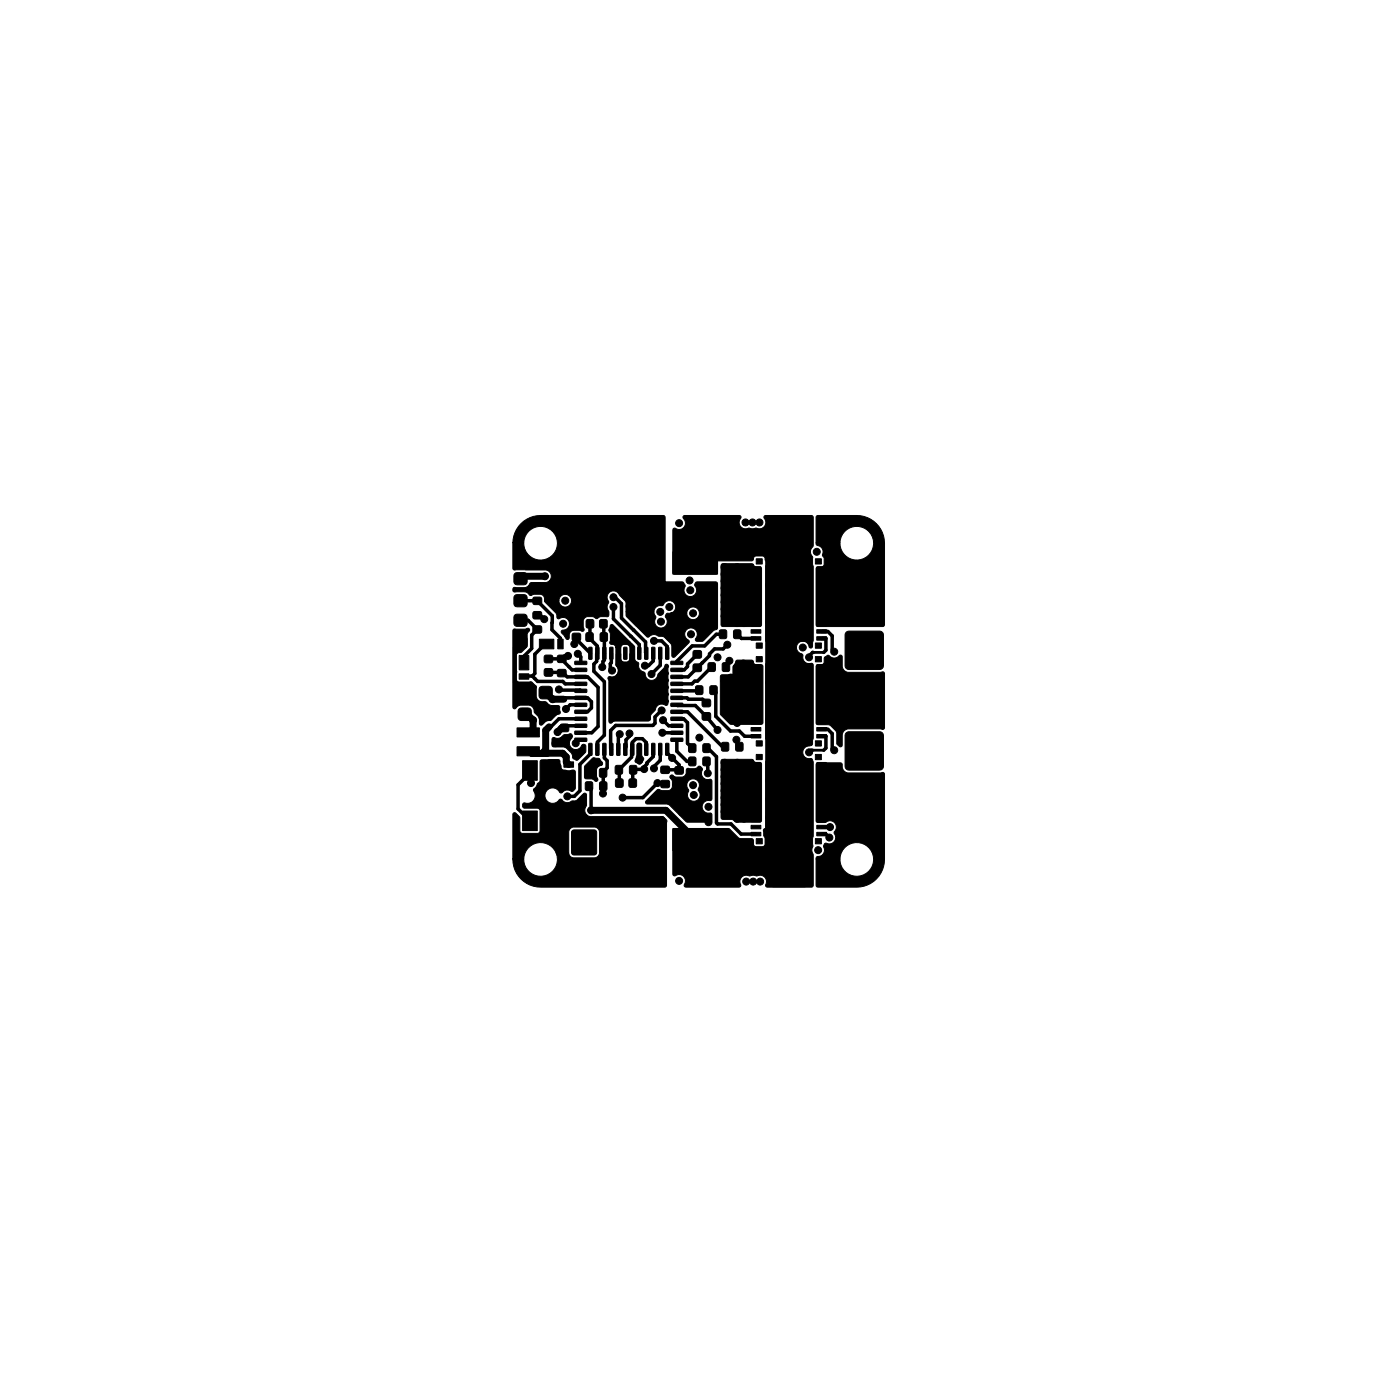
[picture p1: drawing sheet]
<svg xmlns="http://www.w3.org/2000/svg" width="100mm" height="100mm" viewBox="0 0 100 100" stroke-linecap="round" stroke-linejoin="round" font-family="sans-serif">
<g fill="#000" stroke="#000" stroke-width=".07">
<path d="M43.2 39.5h3.1v1.6h-3.1zM37.3 37.5l.6-.5 .8-.1h8.8l.1 4.7 1.3 .1 .1 .2v.5l.1 .2a.45 .45 0 0 0 .5 0 .45 .45 0 0 0 .3-.3l-.2-.4 .1-.2 1.4-.1 .1 .1v3.3l-.2 .1-.8 .8h-.5v-.2a.45 .45 0 0 0-.3-.8 .45 .45 0 0 0-.4 .2 .45 .45 0 0 0 0 .5l.2 .2v.2l-1.1 1-.1-.1v-.7l-.1-.1-.5-.5-.3-.1a.51 .51 0 0 0-.7 .1h-.2l-1.5-1.5v-.3h2l.1 .4a.46 .46 0 0 0 .1 .6 .46 .46 0 0 0 .7 0 .46 .46 0 0 0-.1-.7l.2-.2h1.3a.46 .46 0 0 0 .5 .4 .46 .46 0 0 0 .5-.4l-.1-.3-.3-.2a.46 .46 0 0 0-.6 .5h-1.1l.3-.2 .1-.3-.1-.2-.3-.2a.5 .5 0 0 0-.6 .3l-.4 .1-.2 .4h-2l-.1-.8-.5-.6-.4-.1-.2 .1-.1 .2 .1 .5-.2 .3 .2 .4v.3l-.7 .1a.38 .38 0 0 1-.5-.1 .5 .5 0 0 0-.7 .3l.1 .7-.1 .1-.2-.1a.63 .63 0 0 0-.7 .2l-.1 .3a.18 .18 0 0 1-.1 .1 .18 .18 0 0 1-.2-.1l-.2-.4 .3-.1a.45 .45 0 0 0 .2-.6 .45 .45 0 0 0-.6-.3 .19 .19 0 0 1-.2 0 .19 .19 0 0 1-.1-.2l-.8-1h1l.1 .2 .2 .2h.3a.45 .45 0 0 0 .3-.6 .45 .45 0 0 0-.6-.2l-.2 .1-.1 .3h-1l-.1-.3-.2-.2-.8 .1-.3-.2h-.7a.17 .17 0 0 1-.2-.2 .17 .17 0 0 1 .2-.2h.7l.4-.3h1.1l.3-.2 .1-.2-.1-.3-.3-.2h-2.4v-2l.8 .1a1.21 1.21 0 0 0 1.7 1.1 1.21 1.21 0 0 0 .2-2.1 1.21 1.21 0 0 0-1.9 .7v.2h-.8l.1-.7zM48.2 39.5h3.1v1.6h-3.1zM48.9 36.9h4a.27 .27 0 0 1 0 .4 .45 .45 0 0 0 .6 .5h.7a.47 .47 0 0 0 .5-.2 .47 .47 0 0 0 0-.6l.1-.1h3.3l.1 .1v2l-.2 .5 .2 .4v.6v5.3l-.1 .5a.2 .2 0 0 1-.2 0 .2 .2 0 0 1-.1-.2l-.3-.2-.4 .1a.48 .48 0 0 0-.1 .5 .48 .48 0 0 0 .4 .3 .53 .53 0 0 0 .7 .7l.1 .1v5.2l-.1 .5-.2 .1a.45 .45 0 0 0-.5 .4 .45 .45 0 0 0 .4 .5 .25 .25 0 0 1 .3 0 .25 .25 0 0 1 .1 .2v5.3l-.1 1 .1 .4v2.2l-3.3 .1-.1-.2 .1-.2a.45 .45 0 0 0-.7-.4l-.9-.1-.2 .1a.68 .68 0 0 0-.1 .7l-3.9 .1-.1-.2 .1-.2-.1-.3-.2-.2h-.3a.24 .24 0 0 1-.3 0v-3.2v-.1h3.9l.8 .7h1l.1 .5 .6 .1 .2-.2-.2-1 .2-.1v-19.2l-.1-.2-.1-.1h-.5l-.3 .3h-2.5v.9l-.1 .1h-3v-3.2l.1-.1a.47 .47 0 0 0 .5 .1 .47 .47 0 0 0 .3-.4l-.2-.5zM54.1 40h.5v.4h-.5zM55.2 37l.1-.1h2.3l.1 .1 .1 .2v2.2l-.1 .2-.1 .1h-2.3l-.1-.1-.1-.2v-2.2zM58.3 40h.5v.4h-.5zM58.4 36.9h2.9a1.98 1.98 0 0 1 2 2v5.8l-.1 .1h-4.7h-.1v-4.1l.1-.1h.4l.1-.2v-.4l-.1-.2a.58 .58 0 0 0-.1-.6l-.4-.2v-.2h1.7a1.21 1.21 0 0 0 1.7 1.2 1.21 1.21 0 0 0 .3-2.1 1.21 1.21 0 0 0-2 .7v.2h-1.7zM36.8 45.6l.2-.1 .7 .1v.1v.6l-.2 .1-.7-.1v-.1zM36.8 44h.2h.7v.2v.6h-.2h-.7v-.2zM36.8 42.6h.2h.7v.2v.6h-.2h-.7v-.2zM36.8 41h.2h.7v.2v.6l-.2 .1-.7-.1v-.2z"/>
<path d="M37 52.1h1.6v.6h-1.6zM37 53.4h1.6v.7h-1.6zM37.1 50.7h.2h.7v.2v.6l-.2 .1-.7-.1v-.2zM37.1 49.2l.2-.1 .7 .1v.1v.6l-.2 .1-.7-.1v-.1zM37.4 54.4h1.1v1.4h-1.1zM37.4 58h1.1v1.4h-1.1zM37.2 48.2h.6v.4h-.6zM37.2 46.9h.6v1h-.6zM36.7 45.1l.8-.1a.19 .19 0 0 1 .3 0 .19 .19 0 0 1-.1 .3v1l-.4 .4-.3 .1v1.8l.1 .2h1l.3 .3v.7a.49 .49 0 0 0 .6 .4l.4 .3h.6l.1 .4a.19 .19 0 0 1-.2 .2l-.5 .4-.2 .1-.5 .3-.1-.5-.4-.4a.43 .43 0 0 0-.4-.5h-.6a.37 .37 0 0 1-.5 .2zM38.2 42.8h.5v.4h-.5zM38.2 41.7h.5v.5h-.5zM38.2 44.8h.5v.5h-.5z"/>
<path d="M38.2 43.8h.5v.5h-.5zM38.9 58h1v1.4h-1zM38.9 54.4h1v1.4h-1zM38.6 49.2l.2-.1 .7 .1v.1v.6l-.2 .1-.7-.1v-.1zM38.6 50.7h.2h.7v.2v.6l-.2 .1-.7-.1v-.2zM39 46.9h.5v.5h-.5zM39 47.9h.5v.5h-.5zM38.6 45.7h1v.7h-1zM38.7 54.4h1.2h.2l.1 .4a.26 .26 0 0 0 .3 .3h.5l.2 .1v1.2a.3 .3 0 0 1-.5 .1l-.4 .1a.15 .15 0 0 1-.2 .2 .15 .15 0 0 1-.1-.2 .56 .56 0 0 0-.8 0 .56 .56 0 0 0 0 .8 .56 .56 0 0 0 .9-.2l.3 .2h.3l.5-.1 .5-.5a.13 .13 0 0 1 .2 0 .13 .13 0 0 1 .1 .1v.7l-.1 .5 .1 .2 .2 .1h5.2l.3 .3v4.7l-9 .1a1.97 1.97 0 0 1-2-2h.8a1.2 1.2 0 0 0 1.4 1.2 1.2 1.2 0 0 0 .9-1.7h.9l.1 .2 .2 .2 1.7-.1 .2-.3-.1-1.7-.2-.1-1.7 .1-.2 .2v1.5h-.9a1.21 1.21 0 0 0-1.3-.7 1.21 1.21 0 0 0-1 1.2h-.8v-3.3h.2l.3 .3 .1 1.1h1.2l.2-.1v-1.5l-.2-.2h-1a.21 .21 0 0 1-.1-.2 .21 .21 0 0 1 .2-.1 .55 .55 0 0 0 .6-.2 .55 .55 0 0 0 0-.7v-.1l.4-.6zM39.9 45.7h.4v.7h-.4zM40.4 54.5h.6v.4h-.6zM40.4 55.2h.6v1h-.6z"/>
<path d="M39.9 46.9h.6v.5h-.6zM39.9 47.9h.6v.5h-.6zM40.1 51.9h.6v.4h-.6zM40.1 52.8h.6v.5h-.6zM39.5 52.8h.5l.4-.2h.2a.21 .21 0 0 1 .3-.1 .21 .21 0 0 1 0 .3 .47 .47 0 0 0 .1 .8 .47 .47 0 0 0 .7-.3h.2v.5l-.5 .6a.43 .43 0 0 1-.5-.5l-.4-.4-.9-.1zM41 59.4h1.6v1.7h-1.6zM41 45.4h.5v.4h-.5zM41 44.4h.5v.5h-.5zM41.1 47.3h.9v.2l-.8 .1zM41.1 47.8h.9v.2l-.8 .1zM41.1 48.3h.9v.2l-.8 .1zM41.1 48.8h.9v.2l-.8 .1z"/>
<path d="M41.1 49.3h.9v.2l-.8 .1zM41.1 49.8h.9v.2l-.8 .1zM41.1 50.3h.9v.2l-.8 .1zM41.1 50.8h.9v.2l-.8 .1zM41.1 51.3h.9v.2l-.8 .1zM41.1 51.8h.9v.2l-.8 .1zM41.1 52.3h.9v.2l-.8 .1zM41.1 52.8h.9v.2l-.8 .1zM41.9 56h.5v.5h-.5zM42.1 53.2h.3l-.1 .9-.2-.1zM42.1 46.3l.3 .1-.1 .8h-.2zM41.9 55h.5v.6h-.5z"/>
<path d="M42 45.3h.4v.6h-.4zM42 44.4h.5v.5h-.5zM42.1 54.5l.4-.3 .4 .1 .1 .1a.24 .24 0 0 1 .1 .3 .24 .24 0 0 1-.3 .1l-.1 .3 .1 .8h-.2l-.2-.2h-.5l-.1-.1v-.7zM42.6 53.2h.3l-.1 .9-.2-.1zM42.6 46.3l.3 .1-.1 .8h-.2zM42.9 56h.5v.5h-.5zM43.1 53.2h.3l-.1 .9-.2-.1zM43.1 46.3l.3 .1-.1 .8h-.2zM42.9 55h.5v.6h-.5zM42.9 44.4h.5v.5h-.5zM43 45.3h.4v.6h-.4zM43.6 48.8h2.8v2.8h-2.8z"/>
<path d="M43.6 53.2h.3l-.1 .9-.2-.1zM43.6 46.3l.3 .1-.1 .8h-.2zM43.7 44.7h.2l1.5 1.5v1l.3 .2a.68 .68 0 0 0 .5 .8 .45 .45 0 0 0 .2 .4 .45 .45 0 0 0 .5 0l.2-.4 .4-.4a.18 .18 0 0 1 .1-.2 .18 .18 0 0 1 .2 0v2.4a.26 .26 0 0 1 0 .4 .26 .26 0 0 1-.4 0 .5 .5 0 0 0-.5 .4l-.3 .4-.1 .4h-2.5l-.2 .1a.15 .15 0 0 1-.1 0 .15 .15 0 0 1-.1-.1v-2.9a.2 .2 0 0 1 0-.3 .2 .2 0 0 1 .3 0l.2-.1 .2-.3-.2-.4v-1.2h.3v.8a.34 .34 0 0 0 .4 .2 .34 .34 0 0 0 .3-.2v-.8a.34 .34 0 0 0-.3-.3 .34 .34 0 0 0-.4 .2l-.3 .1-.2-.3a.19 .19 0 0 1-.2 0 .19 .19 0 0 1 0-.3v-.5l-.1-.2zM44.1 53.2h.3l-.1 .9-.2-.1zM44.1 46.3l.3 .1-.1 .8h-.2zM44.1 46.8h.3v.3a.34 .34 0 0 0 .3 .3 .34 .34 0 0 0 .4-.2v-.4h.3v2.1h-1.3v-.6a.45 .45 0 0 0 0-.7zM44.1 54.8h.4v.6h-.4zM44.1 55.8h.5v.5h-.5zM44.6 53.2h.3l-.1 .9-.2-.1zM44.6 46.3l.3 .1-.1 .8h-.2zM45.1 53.2h.3l-.1 .9-.2-.1zM45.1 46.3l.3 .1-.1 .8h-.2z"/>
<path d="M45 55.8h.5v.5h-.5zM45.1 54.8h.4v.6h-.4zM45.6 53.2h.3l-.1 .9-.2-.1zM45.6 46.3l.3 .1-.1 .8h-.2zM45.6 53.2a.18 .18 0 0 1 .2 0 .18 .18 0 0 1 .1 .1v.7l.2 .3-.1 .2a.27 .27 0 0 1-.3 .2 .27 .27 0 0 1-.2-.4l.1-.3zM46.1 53.2h.3l-.1 .9-.2-.1zM46.1 46.3l.3 .1-.1 .8h-.2zM43.2 59.3h3.1v1.6h-3.1zM46.6 53.2h.3l-.1 .9-.2-.1zM46.6 46.3l.3 .1-.1 .8h-.2zM47.1 53.2h.3l-.1 .9-.2-.1zM47.1 46.3l.3 .1-.1 .8h-.2z"/>
<path d="M47.3 55.9h.6v.4h-.6zM47.3 54.9h.6v.4h-.6zM47.6 53.2h.3l-.1 .9-.2-.1zM47.6 46.3l.3 .1-.1 .8h-.2zM48 52.8h.8l.1 .2-.9 .1zM48 52.3h.8l.1 .2-.9 .1zM48 51.8h.8l.1 .2-.9 .1zM48 51.3h.8l.1 .2-.9 .1zM48 50.8h.8l.1 .2-.9 .1zM48 50.3h.8l.1 .2-.9 .1zM48 49.8h.8l.1 .2-.9 .1zM48 49.3h.8l.1 .2-.9 .1z"/>
<path d="M48 48.8h.8l.1 .2-.9 .1zM48 48.3h.8l.1 .2-.9 .1zM48 47.8h.8l.1 .2-.9 .1zM48 47.3h.8l.1 .2-.9 .1zM48.3 54.9h.6v.5h-.6zM48.3 55.9h.6v.4h-.6zM49.3 54.2h.5v.6h-.5zM49.3 53.3h.5v.5h-.5zM49.6 46.6h.6v.5h-.6zM49.6 47.6h.6v.4h-.6zM48 55.5h.1a.69 .69 0 0 0 .8 .1l.2-.1 .1-.5h.5l.3-.2 .1 .1a.31 .31 0 0 1 .1 .4v.2a.64 .64 0 0 0 .7 .3v1.4v.1h-.1a.45 .45 0 0 0-.5 .2 .45 .45 0 0 0 0 .5l.2 .1 .4 .1v.5v.1h-1.7l-1.3-1.2-1.6-.1h-.1v-.2l.9-.8 .8 .1 .2-.2v-.2h1a.97 .97 0 0 1 .1 .8 .45 .45 0 0 0 .6 .3 .45 .45 0 0 0 .2-.7v-.1a.49 .49 0 0 0-.3-.8 .45 .45 0 0 0-.6 .5h-1zM50.3 54.2h.5v.6h-.5z"/>
<path d="M49.8 49.1h.5v.6h-.5zM50.7 47.5h.5v.5h-.5zM50.3 50.1h.5v.4h-.5zM50.3 51h.5v.5h-.5zM50.3 53.3h.5v.5h-.5zM50.8 49.1h.5v.6h-.5zM48.2 59.3h3.1v1.6h-3.1zM51.7 53.2h.4v.5h-.4zM51.7 47.5h.5v.5h-.5zM51.5 45.1h.5v.6h-.5zM52.7 53.2h.4v.5h-.4zM52.5 45.1h.5v.6h-.5z"/>
<path d="M53.8 47.6h.6v4.2h-.7l.1-.2h.4v-.3h-.5l.1-.2h.4v-.3h-.5l.1-.2h.4v-.3h-.5l.1-.2h.4v-.3h-.5l.1-.2h.4v-.3h-.5l.1-.2h.4v-.3h-.5l.1-.2h.4v-.3h-.5l.1-.2h.4v-.3h-.4zM53.8 54.6h.6v4.2h-.7l.1-.2h.4v-.3h-.5l.1-.2h.4v-.3h-.5l.1-.2h.4v-.3h-.5l.1-.2h.4v-.3h-.5l.1-.2h.4v-.3h-.5l.1-.2h.4v-.3h-.5l.1-.2h.4v-.3h-.5l.1-.2h.4v-.3h-.4zM53.8 40.6h.6v4.2h-.7l.1-.2h.4v-.3h-.5l.1-.2h.4v-.3h-.5l.1-.2h.4v-.3h-.5l.1-.2h.4v-.3h-.5l.1-.2h.4v-.3h-.5l.1-.2h.4v-.3h-.5l.1-.2h.4v-.3h-.5l.1-.2h.4v-.3h-.4zM51.6 48.3h.8v-.6l.3-.5h1.1l.2 .4h.6v4.1l-.1 .1h-2.2l-.7-.6zM51.6 54.4l2.2-.1 .2 .3h.5v4.1l-.1 .1h-1.7l-.3-.1-.7-.1h-.1zM51.6 40.4l2.2-.1 .2 .3h.5v4.1l-.1 .1h-2.7h-.1zM53.7 52.1h.7v.2h-.7zM53.7 52.6h.7v.2h-.7zM53.7 59.1h.7v.2h-.7zM53.7 59.6h.7v.2h-.7zM53.7 45.1h.7v.2h-.7zM53.7 45.6h.7v.2h-.7z"/>
<path d="M54.1 47h.5v.4h-.5zM54.1 53h.5v.4h-.5zM54.1 54h.5v.4h-.5zM54.1 46h.5v.4h-.5zM54.8 47.5h3.3v5.4h-3.3zM54.8 54.5h3.3v5.4h-3.3zM54.8 40.5h3.3v5.4h-3.3zM58.3 53h.5v.4h-.5zM58.3 47h.5v.4h-.5zM58.3 54h.5v.4h-.5zM58.3 46h.5v.4h-.5zM58.4 47.6h.7v.2h-.4v.3h.4v.2h-.4v.3h.4v.2h-.4v.3h.4v.2h-.4v.3h.4v.2h-.4v.3h.4v.2h-.4v.3h.4v.2h-.4v.3h.4v.2h-.4v.3h.4v.2h-.7z"/>
<path d="M58.4 54.6h.7v.2h-.4v.3h.4v.2h-.4v.3h.4v.2h-.4v.3h.4v.2h-.4v.3h.4v.2h-.4v.3h.4v.2h-.4v.3h.4v.2h-.4v.3h.4v.2h-.4v.3h.4v.2h-.7zM58.4 40.6h.7v.2h-.4v.3h.4v.2h-.4v.3h.4v.2h-.4v.3h.4v.2h-.4v.3h.4v.2h-.4v.3h.4v.2h-.4v.3h.4v.2h-.4v.3h.4v.2h-.4v.3h.4v.2h-.7zM58.4 52.6h.7v.2h-.7zM58.4 52.1h.7v.2h-.7zM58.4 59.6h.7v.2h-.7zM58.4 59.1h.7v.2h-.7zM58.4 45.6h.7v.2h-.7zM58.4 45.1h.7v.2h-.7zM58.4 47.6l.5-.1 .2-.5a.24 .24 0 0 1 .4 0l.4 .1a.23 .23 0 0 1 .4-.1v.7l.2 .4h2.7l.1 .1v3.9l-2.8 .1-.2 .3v.8a.22 .22 0 0 1-.3 .1 .22 .22 0 0 1-.1-.2v-.8l-.4-.5-1.1-.1zM58.4 54.6h1.7l.2 .1a.51 .51 0 0 0 .2 .6h2.7l.1 .1v6.1a1.97 1.97 0 0 1-2 2h-2.8l-.1-.1v-1.9h1.7a1.21 1.21 0 0 0 1.7 1.1 1.21 1.21 0 0 0 .3-2 1.21 1.21 0 0 0-2 .7v.2h-1.7v-.2a.58 .58 0 0 0 .6-.8v-.1l.1-.1a.46 .46 0 0 0 .6-.1 .46 .46 0 0 0 0-.6 .48 .48 0 0 0 .1-.7 .48 .48 0 0 0-.7-.1l-.1 .1a.58 .58 0 0 1-.6-.1zM60.6 52.4h.1h2.3h.1l.1 .2v2.2l-.1 .2-.1 .1h-2.3l-.1-.1-.1-.2v-2.2zM60.6 48.6h.1h2.3h.1l.1 .2v2.2l-.1 .2-.1 .1h-2.3l-.1-.1-.1-.2v-2.2z"/>
<path d="M60.6 45.2h.1h2.3h.1l.1 .2v2.2l-.1 .2-.1 .1h-2.3l-.1-.1-.1-.2v-2.2zM60.6 41.4h.1h2.3h.1l.1 .2v2.2l-.1 .2-.1 .1h-2.3l-.1-.1-.1-.2v-2.2zM60.6 55.8h.1h2.3h.1l.1 .2v2.2l-.1 .2-.1 .1h-2.3l-.1-.1-.1-.2v-2.2zM41 61.7h1.6v1.7h-1.6zM54.1 60h.5v.4h-.5zM55.2 60.8l.1-.1h2.3l.1 .1 .1 .2v2.2l-.1 .2-.1 .1h-2.3l-.1-.1-.1-.2v-2.2zM58.3 60h.5v.4h-.5z"/>
<circle cx="43.4" cy="39.2" r=".25"/>
<circle cx="43.9" cy="39.2" r=".25"/>
<circle cx="44.4" cy="39.2" r=".25"/>
<circle cx="44.9" cy="39.2" r=".25"/>
<circle cx="45.4" cy="39.2" r=".25"/>
<circle cx="45.9" cy="39.2" r=".25"/>
<circle cx="46.4" cy="39.2" r=".25"/>
<circle cx="46.6" cy="39.7" r=".25"/>
<circle cx="47.2" cy="37.4" r=".25"/>
<circle cx="48.6" cy="37.4" r=".25"/>
<circle cx="53.3" cy="37.4" r=".25"/>
<circle cx="53.9" cy="37.4" r=".25"/>
<circle cx="54.3" cy="37.4" r=".25"/>
<circle cx="58.5" cy="39.5" r=".25"/>
<circle cx="37.1" cy="40.4" r=".25"/>
<circle cx="38" cy="56" r=".25"/>
<circle cx="38.2" cy="51.5" r=".25"/>
<circle cx="38.9" cy="44.3" r=".25"/>
<circle cx="38.9" cy="50.5" r=".25"/>
<circle cx="39" cy="41.2" r=".25"/>
<circle cx="39.5" cy="50" r=".25"/>
<circle cx="39.7" cy="50.9" r=".25"/>
<circle cx="39.7" cy="43.1" r=".25"/>
<circle cx="39.7" cy="57.9" r=".25"/>
<circle cx="39.8" cy="53.2" r=".25"/>
<circle cx="39.8" cy="56" r=".25"/>
<circle cx="39.9" cy="52.4" r=".25"/>
<circle cx="40" cy="49.3" r=".25"/>
<circle cx="40.3" cy="44.6" r=".25"/>
<circle cx="40.4" cy="40.4" r=".25"/>
<circle cx="40.4" cy="43" r=".25"/>
<circle cx="40.5" cy="50.7" r=".25"/>
<circle cx="40.6" cy="57" r=".25"/>
<circle cx="40.6" cy="46.9" r=".25"/>
<circle cx="41.1" cy="46.1" r=".25"/>
<circle cx="41.2" cy="53.2" r=".25"/>
<circle cx="41.4" cy="46.8" r=".25"/>
<circle cx="41.8" cy="58.5" r=".25"/>
<circle cx="42.3" cy="58" r=".25"/>
<circle cx="42.7" cy="54.6" r=".25"/>
<circle cx="43.1" cy="47.7" r=".25"/>
<circle cx="43.2" cy="56.8" r=".25"/>
<circle cx="43.3" cy="41.9" r=".25"/>
<circle cx="43.8" cy="48" r=".25"/>
<circle cx="43.9" cy="43.4" r=".25"/>
<circle cx="43.9" cy="42.7" r=".25"/>
<circle cx="43.9" cy="45.7" r=".25"/>
<circle cx="44.3" cy="52.5" r=".25"/>
<circle cx="44.6" cy="57.1" r=".25"/>
<circle cx="45" cy="43.4" r=".25"/>
<circle cx="45" cy="52.5" r=".25"/>
<circle cx="45.7" cy="54.4" r=".25"/>
<circle cx="46.1" cy="55" r=".25"/>
<circle cx="46.1" cy="47.6" r=".25"/>
<circle cx="46.6" cy="40.2" r=".25"/>
<circle cx="46.6" cy="59.6" r=".25"/>
<circle cx="46.6" cy="40.7" r=".25"/>
<circle cx="46.6" cy="48.2" r=".25"/>
<circle cx="46.8" cy="45.9" r=".25"/>
<circle cx="46.8" cy="55" r=".25"/>
<circle cx="47" cy="56" r=".25"/>
<circle cx="47.2" cy="43.8" r=".25"/>
<circle cx="47.3" cy="44.5" r=".25"/>
<circle cx="47.3" cy="58.7" r=".25"/>
<circle cx="47.3" cy="50.8" r=".25"/>
<circle cx="47.4" cy="52.4" r=".25"/>
<circle cx="47.5" cy="51.5" r=".25"/>
<circle cx="47.9" cy="42.6" r=".25"/>
<circle cx="47.9" cy="43.4" r=".25"/>
<circle cx="48.1" cy="54.2" r=".25"/>
<circle cx="48.8" cy="58.1" r=".25"/>
<circle cx="49.3" cy="41.5" r=".25"/>
<circle cx="49.3" cy="55.5" r=".25"/>
<circle cx="49.4" cy="42.2" r=".25"/>
<circle cx="49.4" cy="45.4" r=".25"/>
<circle cx="49.6" cy="43.9" r=".25"/>
<circle cx="49.6" cy="56.2" r=".25"/>
<circle cx="49.6" cy="56.9" r=".25"/>
<circle cx="50" cy="52.8" r=".25"/>
<circle cx="50.2" cy="45.3" r=".25"/>
<circle cx="50.6" cy="55.3" r=".25"/>
<circle cx="50.7" cy="57.7" r=".25"/>
<circle cx="50.7" cy="58.8" r=".25"/>
<circle cx="51.3" cy="47" r=".25"/>
<circle cx="51.3" cy="52.2" r=".25"/>
<circle cx="51.9" cy="56.6" r=".25"/>
<circle cx="51.9" cy="41.6" r=".25"/>
<circle cx="51.9" cy="54.6" r=".25"/>
<circle cx="51.9" cy="58.1" r=".25"/>
<circle cx="51.9" cy="42.6" r=".25"/>
<circle cx="51.9" cy="40.6" r=".25"/>
<circle cx="51.9" cy="55.6" r=".25"/>
<circle cx="51.9" cy="43.6" r=".25"/>
<circle cx="51.9" cy="57.6" r=".25"/>
<circle cx="51.9" cy="43.1" r=".25"/>
<circle cx="51.9" cy="41.1" r=".25"/>
<circle cx="51.9" cy="56.1" r=".25"/>
<circle cx="51.9" cy="44.1" r=".25"/>
<circle cx="51.9" cy="42.1" r=".25"/>
<circle cx="51.9" cy="48.7" r=".25"/>
<circle cx="51.9" cy="57.1" r=".25"/>
<circle cx="51.9" cy="55.1" r=".25"/>
<circle cx="52.1" cy="46.1" r=".25"/>
<circle cx="52.2" cy="47.3" r=".25"/>
<circle cx="52.3" cy="58.3" r=".25"/>
<circle cx="52.3" cy="43.3" r=".25"/>
<circle cx="52.3" cy="41.3" r=".25"/>
<circle cx="52.3" cy="50" r=".25"/>
<circle cx="52.3" cy="56.3" r=".25"/>
<circle cx="52.3" cy="44.3" r=".25"/>
<circle cx="52.3" cy="49" r=".25"/>
<circle cx="52.3" cy="55.3" r=".25"/>
<circle cx="52.3" cy="42.3" r=".25"/>
<circle cx="52.3" cy="57.3" r=".25"/>
<circle cx="52.3" cy="51" r=".25"/>
<circle cx="52.3" cy="42.8" r=".25"/>
<circle cx="52.3" cy="40.8" r=".25"/>
<circle cx="52.3" cy="41.8" r=".25"/>
<circle cx="52.3" cy="43.8" r=".25"/>
<circle cx="52.3" cy="54.8" r=".25"/>
<circle cx="52.3" cy="48.5" r=".25"/>
<circle cx="52.3" cy="49.5" r=".25"/>
<circle cx="52.3" cy="50.5" r=".25"/>
<circle cx="52.3" cy="56.8" r=".25"/>
<circle cx="52.3" cy="55.8" r=".25"/>
<circle cx="52.3" cy="51.5" r=".25"/>
<circle cx="52.3" cy="57.8" r=".25"/>
<circle cx="52.7" cy="52.9" r=".25"/>
<circle cx="52.7" cy="41.6" r=".25"/>
<circle cx="52.7" cy="56.6" r=".25"/>
<circle cx="52.7" cy="50.2" r=".25"/>
<circle cx="52.7" cy="48.2" r=".25"/>
<circle cx="52.7" cy="54.6" r=".25"/>
<circle cx="52.7" cy="44.6" r=".25"/>
<circle cx="52.7" cy="51.7" r=".25"/>
<circle cx="52.7" cy="58.1" r=".25"/>
<circle cx="52.7" cy="42.6" r=".25"/>
<circle cx="52.7" cy="40.6" r=".25"/>
<circle cx="52.7" cy="55.6" r=".25"/>
<circle cx="52.7" cy="49.2" r=".25"/>
<circle cx="52.7" cy="43.6" r=".25"/>
<circle cx="52.7" cy="57.6" r=".25"/>
<circle cx="52.7" cy="51.2" r=".25"/>
<circle cx="52.7" cy="58.6" r=".25"/>
<circle cx="52.8" cy="43.1" r=".25"/>
<circle cx="52.8" cy="41.1" r=".25"/>
<circle cx="52.8" cy="49.7" r=".25"/>
<circle cx="52.8" cy="56.1" r=".25"/>
<circle cx="52.8" cy="57.1" r=".25"/>
<circle cx="52.8" cy="44.1" r=".25"/>
<circle cx="52.8" cy="48.7" r=".25"/>
<circle cx="52.8" cy="47.7" r=".25"/>
<circle cx="52.8" cy="42.1" r=".25"/>
<circle cx="52.8" cy="50.7" r=".25"/>
<circle cx="52.8" cy="55.1" r=".25"/>
<circle cx="53.2" cy="50" r=".25"/>
<circle cx="53.2" cy="48" r=".25"/>
<circle cx="53.2" cy="51" r=".25"/>
<circle cx="53.2" cy="49" r=".25"/>
<circle cx="53.2" cy="48.5" r=".25"/>
<circle cx="53.2" cy="50.5" r=".25"/>
<circle cx="53.2" cy="49.5" r=".25"/>
<circle cx="53.2" cy="47.5" r=".25"/>
<circle cx="53.2" cy="51.5" r=".25"/>
<circle cx="53.2" cy="44.6" r=".25"/>
<circle cx="53.2" cy="58.1" r=".25"/>
<circle cx="53.2" cy="58.6" r=".25"/>
<circle cx="53.2" cy="44.1" r=".25"/>
<circle cx="53.6" cy="51.2" r=".25"/>
<circle cx="53.6" cy="47.7" r=".25"/>
<circle cx="53.8" cy="44.4" r=".25"/>
<circle cx="53.8" cy="58.4" r=".25"/>
<circle cx="55" cy="51.5" r=".25"/>
<circle cx="55" cy="44.5" r=".25"/>
<circle cx="55" cy="50.2" r=".25"/>
<circle cx="55" cy="43.2" r=".25"/>
<circle cx="55" cy="58.5" r=".25"/>
<circle cx="55.1" cy="57.2" r=".25"/>
<circle cx="55.1" cy="41.9" r=".25"/>
<circle cx="55.1" cy="55.9" r=".25"/>
<circle cx="55.1" cy="48.9" r=".25"/>
<circle cx="55.3" cy="47.9" r=".25"/>
<circle cx="55.5" cy="45.4" r=".25"/>
<circle cx="56.4" cy="45.6" r=".25"/>
<circle cx="56.4" cy="44.5" r=".25"/>
<circle cx="56.4" cy="54.7" r=".25"/>
<circle cx="56.4" cy="59.6" r=".25"/>
<circle cx="56.4" cy="52.6" r=".25"/>
<circle cx="56.4" cy="51.5" r=".25"/>
<circle cx="56.4" cy="43.2" r=".25"/>
<circle cx="56.4" cy="50.2" r=".25"/>
<circle cx="56.4" cy="58.5" r=".25"/>
<circle cx="56.5" cy="57.2" r=".25"/>
<circle cx="56.5" cy="41.9" r=".25"/>
<circle cx="56.5" cy="55.9" r=".25"/>
<circle cx="56.5" cy="48.9" r=".25"/>
<circle cx="56.5" cy="40.7" r=".25"/>
<circle cx="56.5" cy="47.7" r=".25"/>
<circle cx="57.4" cy="46.3" r=".25"/>
<circle cx="57.9" cy="47" r=".25"/>
<circle cx="57.9" cy="53.8" r=".25"/>
<circle cx="59.3" cy="59.9" r=".25"/>
<circle cx="59.4" cy="59.2" r=".25"/>
<circle cx="59.7" cy="46.6" r=".25"/>
<circle cx="59.7" cy="53.7" r=".25"/>
<circle cx="43.3" cy="61.1" r=".25"/>
<circle cx="43.9" cy="61.1" r=".25"/>
<circle cx="44.3" cy="61.1" r=".25"/>
<circle cx="44.9" cy="61.1" r=".25"/>
<circle cx="45.3" cy="61.1" r=".25"/>
<circle cx="45.9" cy="61.1" r=".25"/>
<circle cx="46.3" cy="61.1" r=".25"/>
<circle cx="46.6" cy="60.6" r=".25"/>
<circle cx="46.6" cy="60.1" r=".25"/>
<circle cx="47.3" cy="63" r=".25"/>
<circle cx="48.6" cy="63" r=".25"/>
<circle cx="53.4" cy="63.1" r=".25"/>
<circle cx="53.9" cy="63.1" r=".25"/>
<circle cx="54.4" cy="63.1" r=".25"/>
<circle cx="58.6" cy="60.8" r=".25"/>
</g>
<g fill="none" stroke="#000" stroke-width=".25">
<path d="M37.3 46l-.5 .4v2.4l.8 .8M37.3 43h1.1l1.1 1.1v1l.6 .6v.4M37.3 44.4h.5l.7 .6-.5 .4v1l-.5 .6v.4M37.5 48.4h.6M37.9 55.1v.2l-.8 .9v1.7l.8 .8M38.1 48.4l.4 .4h1.8l.2 .1h1.1M38.5 44h.2l.2 .3M38.5 42l2.8 2.6M38.9 46.1l-.6 .7v1.4l-.2 .2M38.9 50.5v.5l.1 .1M39.3 48.1h.9l.4 .3h1.4l.8 .8v2.8l-.5 .4h-.7M39.4 58.7h.1"/>
<path d="M39.5 44.5v.1M40 49.3l1.6 .1M40.2 47.1l.7 .8h.7M40.2 47.1l-.9 .1M40.3 50l.2-.1h1.5l.3 .3v.5l-.3 .2h-.4M40.6 46.9h-.2l-.2 .2M41.1 46.1v-.4l.2-.1v.2l1 1M41.3 46.8l.3 .2v.4M41.6 51.9h-1l-.2 .2M41.6 50.4h-.8l-.3 .3M41.6 51.4h-1.6l-.6 .6h-.1M41.6 52.9h-.1l-.3 .3"/>
<path d="M42.2 56.3l.1 .1v1.6M42.2 44.6v1.1l.5 .5v1.1l-.2 .2v.5l.8 .8v3.8l-.6 .5v.5M42.3 53.6v.4l-.8 .7v1.9l-.4 .4h-.5M43.2 55.3v1.5M43.2 44.6l.1 2.6-.1 .1-.1 .4M43.3 53.6v.6l.2 .2v.5l-.3 .3M43.7 46.8v1.1l.1 .1M43.9 43.4v.9l1.8 1.8v.7M43.9 42.7h.1l.5 .5v1l1.7 1.7 .1 .9M44.3 52.5h.1M44.3 55.1v.9M44.3 52.5v.1v1"/>
<path d="M44.4 45.9l.1 .1M44.5 46h.5l.3 .3v.5M44.5 46l-.2 .2v.6M45 52.5v.2l-.2 .2-.1 .7M45.2 45.5h.1M45.3 55.1v.9M45.3 45.1h.1M45.7 53.6v.8M46.3 53.6v-.5l-.3-.2h-.5l-.2 .2-.1 1.1-.9 .8M46.7 53.6v.5l-.4 .5-.2 .5h-.8M46.7 46.8v.5l-.3 .3h-.2M46.8 45.9h.5l.4 .4v.5"/>
<path d="M47.3 46.8v.8l-.7 .6M47.3 53.6v.8l-.5 .5v.1M47.3 50.8l-.4 .5v.5l-.2 .1h-2.6l-.4 .4v1.3M47.3 50.8h.1M47.4 52.4h1M47.4 51.5l.5 .4h.5M47.6 56.1l-.1-.1h-.5l-1 1.1h-1.4M47.6 55.1h1M47.7 53.6v.3l.9 .8v.4M48.4 49.9l1.9 .1 .3 .3M48.4 50.9h.8l2.4 2.5h.3M48.4 52.9v.9l.8 .7h.3"/>
<path d="M48.4 51.4h.5l.3 .3v1.5l.3 .3M48.4 50.4l1.4 .1 1.5 1.7M49.3 55.5l-.6 .6h-.1M49.9 46.8l-.7 .7v.2l-.2 .2h-.6M49.9 46.8h.1M50 49.4h-1.6M50.3 47.4h.1M50.6 54.4v.1v.8M50.6 53.4l.7 .8v4.7v.1h1l.7 .7h1.1M50.9 47.7l-1 1h-.2l-.2 .2h-1.1M51.1 49.4l.1 .2v1.7l1.1 1h.6l.4 .4h.8M51.7 45.4h-.4l-.9 .8h-.9l-1.1 1.1v.1"/>
<path d="M52 46.1l-.3 .3h-.6l-.3 .4v.1l-1.5 1.5h-.9M52.2 47.3l-.2 .2v.2M52.8 45.4l.3 .3h1M58.1 53.7l-.2 .1M58.2 46.7l-.4 .3h.1M58.8 45.7h.3M58.8 52.2h.4l.4 .3v1.1l.1 .1M58.8 52.7h.3M58.8 59.7h.3l.2 .2M58.8 45.2h.4l.4 .3v1l.1 .1M58.8 59.2h.6M59.1 45.7h.1"/>
<path d="M59.1 52.7h.1M59.1 45.7v.8l-.1 .2M59.1 52.7v.8l-.1 .2"/>
</g>
<g fill="none" stroke="#000" stroke-width=".5">
<path d="M37.6 51.1h.1l.5 .4v.7l-.3 .2M37.6 49.6l1.4 1.5v-.5l-.1-.1M37.9 53.8l.2 .1h2.2l.2 .3v.3l.2 .2M39 41.2h-1.6l-.1 .2M39 49.6l.5 .4h.8M39.2 53.9h-.1M39.3 52l-.3 .3v1.4l-.2 .2M39.7 50.9h-.5l-.2 .2M40.4 52.1h-.2l-.3 .3M40.4 53l-.1 .2h-.6M40.7 55.7h-.4l-.6-.6h-.3v.9l-.7 .6v.8l.7 .7v.6l.3-.3v-.5M42.3 58h5.3l2.1 2.1"/>
<path d="M42.7 54.6l-.6 .6v.1M43.9 45.7h.3l.2 .2"/>
</g>
<path d="M58.1 53.7h.9M58.3 46.7h.7" fill="none" stroke="#000" stroke-width=".2"/>
<path d="M59 52.7h.1" fill="none" stroke="#000" stroke-width=".15"/>
<path d="M59 52.7h.1" fill="none" stroke="#000" stroke-width=".1"/>
</svg>
